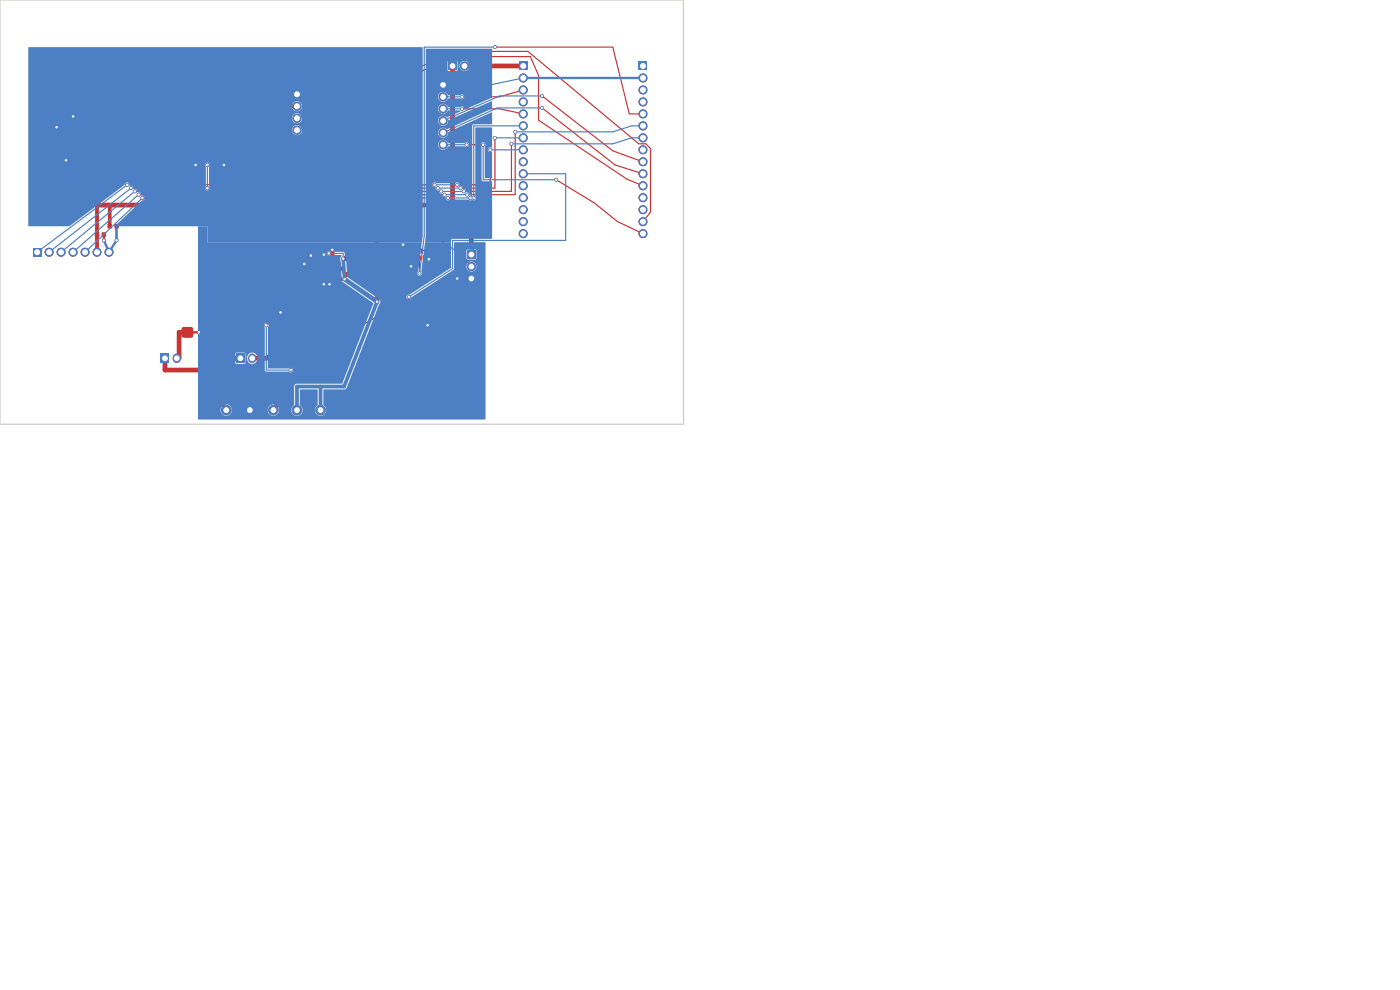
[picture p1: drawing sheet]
<svg xmlns="http://www.w3.org/2000/svg" width="297mm" height="210mm" viewBox="0 0 297 210" stroke-linecap="round" stroke-linejoin="round" font-family="sans-serif">
<g fill="#c83434">
<path d="M20.2 49.3h.8v.9h-.8z"/>
<path d="M21.6 49.3h.8v.9h-.8z"/>
<path d="M87.8 54.2l.5 .1v1l-.5-.1z"/>
<path d="M88.7 54.2l.6 .1-.1 1-.5-.1z"/>
<path d="M89.7 54.2l.5 .1v1l-.5-.1z"/>
<path d="M89.2 52.7l.6 .1-.1 1-.5-.1z"/>
<path d="M88.3 52.7l.5 .1v1l-.6-.1z"/>
<path d="M22.9 47.6h.8v.8h-.8z"/>
<path d="M24.3 47.6h.8v.8h-.8z"/>
<path d="M7 52.7h1.7v1.7h-1.7z"/>
</g>
<g fill="#c83434" stroke="#c83434" stroke-width=".21">
<circle cx="10.4" cy="53.5" r=".85"/>
<circle cx="13" cy="53.5" r=".85"/>
<circle cx="15.5" cy="53.5" r=".85"/>
<circle cx="18" cy="53.5" r=".85"/>
<circle cx="20.6" cy="53.5" r=".85"/>
<circle cx="23.1" cy="53.5" r=".85"/>
</g>
<g fill="#c83434">
<path d="M42.4 74.4l.8-.1 .2 .1v3.1l-.1 .2h-.8l-.2-.1z"/>
<path d="M46.6 74.4l.9-.1 .2 .1v3.1l-.1 .2h-.8l-.2-.1z"/>
<path d="M110.1 13.2h1.7v1.7h-1.7z"/>
</g>
<g fill="#c83434" stroke="#c83434" stroke-width=".21">
<circle cx="111" cy="16.5" r=".85"/>
<circle cx="111" cy="19.1" r=".85"/>
<circle cx="111" cy="21.6" r=".85"/>
<circle cx="111" cy="24.2" r=".85"/>
<circle cx="111" cy="26.7" r=".85"/>
<circle cx="111" cy="29.2" r=".85"/>
<circle cx="111" cy="31.8" r=".85"/>
<circle cx="111" cy="34.3" r=".85"/>
<circle cx="111" cy="36.9" r=".85"/>
<circle cx="111" cy="39.4" r=".85"/>
<circle cx="111" cy="41.9" r=".85"/>
<circle cx="111" cy="44.5" r=".85"/>
<circle cx="111" cy="47" r=".85"/>
<circle cx="111" cy="49.6" r=".85"/>
</g>
<g fill="#c83434">
<path d="M38.9 34.6h.8v.8h-.8z"/>
<path d="M40.3 34.6h.8v.8h-.8z"/>
<path d="M99.1 53.2h1.7v1.7h-1.7z"/>
</g>
<g fill="#c83434" stroke="#c83434" stroke-width=".21">
<circle cx="100" cy="56.5" r=".85"/>
<circle cx="100" cy="59.1" r=".85"/>
</g>
<path d="M95.1 13.2h1.7v1.7h-1.7z" fill="#c83434"/>
<circle cx="98.5" cy="14" r=".85" fill="#c83434" stroke="#c83434" stroke-width=".21"/>
<g fill="#c83434">
<path d="M16.9 31.5h1.2v1h-1.2z"/>
<path d="M16.9 33.5h1.2v1h-1.2z"/>
</g>
<circle cx="53" cy="87" r="1" fill="#c83434" stroke="#c83434" stroke-width=".21"/>
<g fill="#c83434">
<path d="M66.3 55.6h.8v.8h-.8z"/>
<path d="M64.9 55.6h.8v.8h-.8z"/>
<path d="M50.1 75h1.8v2h-1.8z"/>
</g>
<path d="M53.5 75.9v.3" fill="none" stroke="#c83434" stroke-width="1.7"/>
<path d="M135.5 13.2h1.7v1.7h-1.7z" fill="#c83434"/>
<g fill="#c83434" stroke="#c83434" stroke-width=".21">
<circle cx="136.4" cy="16.5" r=".85"/>
<circle cx="136.4" cy="19.1" r=".85"/>
<circle cx="136.4" cy="21.6" r=".85"/>
<circle cx="136.4" cy="24.2" r=".85"/>
<circle cx="136.4" cy="26.7" r=".85"/>
<circle cx="136.4" cy="29.2" r=".85"/>
<circle cx="136.4" cy="31.8" r=".85"/>
<circle cx="136.4" cy="34.3" r=".85"/>
<circle cx="136.4" cy="36.9" r=".85"/>
<circle cx="136.4" cy="39.4" r=".85"/>
<circle cx="136.4" cy="41.9" r=".85"/>
<circle cx="136.4" cy="44.5" r=".85"/>
<circle cx="136.4" cy="47" r=".85"/>
<circle cx="136.4" cy="49.6" r=".85"/>
<circle cx="68" cy="87" r="1"/>
</g>
<path d="M34.1 75h1.7v2h-1.7z" fill="#c83434"/>
<path d="M37.5 75.9v.3" fill="none" stroke="#c83434" stroke-width="1.7"/>
<g fill="#c83434">
<path d="M58.1 67.3h.8v.8h-.8z"/>
<path d="M58.1 65.9h.8v.8h-.8z"/>
</g>
<circle cx="63" cy="87" r="1" fill="#c83434" stroke="#c83434" stroke-width=".21"/>
<g fill="#c83434">
<path d="M44.9 34.6h.8v.8h-.8z"/>
<path d="M46.3 34.6h.8v.8h-.8z"/>
<path d="M71.4 58.6h1v1.3h-1z"/>
<path d="M69.4 58.6h1v1.3h-1z"/>
<path d="M62.1 67.3h.8v.8h-.8z"/>
<path d="M62.1 65.9h.8v.8h-.8z"/>
<path d="M71.1 56.6h.6v.3h-.6z"/>
<path d="M71.1 56.1h.6v.3h-.6z"/>
<path d="M71.1 55.6h.6v.3h-.6z"/>
<path d="M71.1 55.1h.6v.3h-.6z"/>
<path d="M70.6 54.3h.3v.6h-.3z"/>
<path d="M70.1 54.3h.3v.6h-.3z"/>
<path d="M69.6 54.3h.3v.6h-.3z"/>
<path d="M69.1 54.3h.3v.6h-.3z"/>
<path d="M68.3 55.1h.6v.3h-.6z"/>
<path d="M68.3 55.6h.6v.3h-.6z"/>
<path d="M68.3 56.1h.6v.3h-.6z"/>
<path d="M68.3 56.6h.6v.3h-.6z"/>
<path d="M69.1 57.1h.3v.6h-.3z"/>
<path d="M69.6 57.1h.3v.6h-.3z"/>
<path d="M70.1 57.1h.3v.6h-.3z"/>
<path d="M70.6 57.1h.3v.6h-.3z"/>
<path d="M69.2 55.2h1.6v1.6h-1.6z"/>
<path d="M66.6 52.4h.8v.8h-.8z"/>
<path d="M66.6 53.8h.8v.8h-.8z"/>
<path d="M14.9 26.4h1v1.2h-1z"/>
<path d="M12.9 26.4h1v1.2h-1z"/>
<path d="M16.5 24h2v1.5h-2z"/>
<path d="M16.5 26.3h2v1.5h-2z"/>
<path d="M22.8 25.1h2v3.8h-2z"/>
<path d="M16.5 28.6h2v1.5h-2z"/>
<path d="M88.9 65.6h.8v.8h-.8z"/>
<path d="M90.3 65.6h.8v.8h-.8z"/>
<path d="M73.1 57.7h3.4v1h-3.4z"/>
<path d="M73.1 54.4h3.4v.9h-3.4z"/>
<path d="M86.9 68.6h.8v.8h-.8z"/>
<path d="M88.3 68.6h.8v.8h-.8z"/>
<path d="M84.9 65.6h.8v.8h-.8z"/>
<path d="M86.3 65.6h.8v.8h-.8z"/>
<path d="M62.1 19.2h1.7v1.7h-1.7z"/>
</g>
<g fill="#c83434" stroke="#c83434" stroke-width=".21">
<circle cx="63" cy="22.5" r=".85"/>
<circle cx="63" cy="25.1" r=".85"/>
<circle cx="63" cy="27.6" r=".85"/>
<circle cx="48" cy="87" r="1"/>
</g>
<g fill="#c83434">
<path d="M42.9 69.5l.4-.1h1.5l.4 .1 .1 .3v1.4l-.1 .3-.4 .2h-1.5l-.4-.2-.1-.3v-1.4z"/>
<path d="M38.6 69.5l.4-.1h1.5l.4 .1 .1 .3v1.4l-.1 .3-.4 .2h-1.5l-.4-.2-.1-.3v-1.4z"/>
<path d="M61.3 76.6h.8v.9h-.8z"/>
<path d="M64 76.6h.8v.9h-.8z"/>
<path d="M62.6 74.6h.8v.9h-.8z"/>
<path d="M93.1 17.2h1.7v1.7h-1.7z"/>
</g>
<g fill="#c83434" stroke="#c83434" stroke-width=".21">
<circle cx="94" cy="20.5" r=".85"/>
<circle cx="94" cy="23.1" r=".85"/>
<circle cx="94" cy="25.6" r=".85"/>
<circle cx="94" cy="28.2" r=".85"/>
<circle cx="94" cy="30.7" r=".85"/>
</g>
<g fill="#c83434">
<path d="M66.2 58.6h1v1.3h-1z"/>
<path d="M68.2 58.6h1v1.3h-1z"/>
<path d="M85.1 54.3h.8v.8h-.8z"/>
<path d="M85.1 52.9h.8v.8h-.8z"/>
</g>
<g fill="#c83434" stroke="#c83434" stroke-width=".21">
<circle cx="58" cy="87" r="1"/>
<circle cx="73.1" cy="59.2" r=".3"/>
<circle cx="72.8" cy="54.9" r=".3"/>
<circle cx="69.7" cy="53.7" r=".3"/>
<circle cx="80" cy="64" r=".3"/>
<circle cx="59.5" cy="66.3" r=".3"/>
<circle cx="66" cy="54.2" r=".3"/>
<circle cx="47.5" cy="35" r=".3"/>
<circle cx="24.7" cy="51" r=".3"/>
<circle cx="70.5" cy="53" r=".3"/>
<circle cx="12" cy="27" r=".3"/>
<circle cx="90.7" cy="69" r=".3"/>
<circle cx="69.9" cy="60.3" r=".3"/>
<circle cx="41.5" cy="35" r=".3"/>
<circle cx="64.6" cy="56" r=".3"/>
<circle cx="91" cy="55" r=".3"/>
<circle cx="97" cy="59.1" r=".3"/>
<circle cx="42.2" cy="70.5" r=".3"/>
<circle cx="68.7" cy="54" r=".3"/>
<circle cx="85.5" cy="51.9" r=".3"/>
<circle cx="14" cy="34" r=".3"/>
<circle cx="15.5" cy="24.7" r=".3"/>
<circle cx="87.2" cy="56.5" r=".3"/>
<circle cx="22" cy="51" r=".3"/>
<circle cx="68.7" cy="60.3" r=".3"/>
<circle cx="105" cy="10" r=".3"/>
<circle cx="89" cy="58" r=".3"/>
<circle cx="104" cy="31.8" r=".3"/>
<circle cx="97" cy="39.2" r=".3"/>
<circle cx="92.2" cy="39.2" r=".3"/>
<circle cx="27" cy="39.2" r=".3"/>
<circle cx="44" cy="35" r=".3"/>
<circle cx="92.9" cy="39.9" r=".3"/>
<circle cx="97.7" cy="39.9" r=".3"/>
<circle cx="44" cy="39.9" r=".3"/>
<circle cx="27.8" cy="39.9" r=".3"/>
<circle cx="105" cy="29.2" r=".3"/>
<circle cx="93.6" cy="40.6" r=".3"/>
<circle cx="98.4" cy="40.6" r=".3"/>
<circle cx="28.6" cy="40.6" r=".3"/>
<circle cx="108.5" cy="30.5" r=".3"/>
<circle cx="99.1" cy="41.3" r=".3"/>
<circle cx="109.3" cy="28" r=".3"/>
<circle cx="94.3" cy="41.3" r=".3"/>
<circle cx="29.4" cy="41.3" r=".3"/>
<circle cx="95" cy="42" r=".3"/>
<circle cx="99.8" cy="42" r=".3"/>
<circle cx="30.2" cy="42" r=".3"/>
<circle cx="100.5" cy="42" r=".3"/>
<circle cx="98" cy="20.5" r=".3"/>
<circle cx="98" cy="23.1" r=".3"/>
<circle cx="86.7" cy="63" r=".3"/>
<circle cx="115" cy="20.3" r=".3"/>
<circle cx="115" cy="22.9" r=".3"/>
<circle cx="118" cy="38.1" r=".3"/>
<circle cx="99" cy="30.7" r=".3"/>
<circle cx="102.5" cy="30.7" r=".3"/>
<circle cx="61.6" cy="78.5" r=".3"/>
<circle cx="56.5" cy="69" r=".3"/>
</g>
<path d="M67.8 55.3h.8M68.6 55.8l-1.9 .2M69.8 57.4v.8h1.4l.7 1" fill="none" stroke="#c83434" stroke-width=".21"/>
<path d="M67.7 56.8v1.5l-1 .9M71.9 59.2h1.2M72.8 54.9h.3" fill="none" stroke="#c83434" stroke-width=".6"/>
<path d="M96 14v29.5M98.5 14h12.5M20.6 43.5h79.4v10.5M66.7 59.2l-1.2 1.8v16h-1.2l-6.3 10M80 43.5v20.5M35 76v2.5h7.9M39.7 70.5h-1.7v5.5h-.5M42.9 78.5l5.1 8.5M42.9 76v2.5M44 70.5v2h3.1v3.5h3.9M63 75l-3-1-3.5 2h-3" fill="none" stroke="#c83434" stroke-width="1"/>
<path d="M15.4 27h8.4M17.5 29.3v2.7h-5.5v9l8.6 2.5v10M30 22.5h33M23.3 43.5v4.5M80 54.7h5.5" fill="none" stroke="#c83434" stroke-width=".8"/>
<path d="M12 27h1.4M14 34h3.5M15.5 24.7h2M22 49.8v1.2M24.7 48v3M85.5 51.9v1.4M88.1 54.8l-.9 1.7M88.5 53.3v-1.4h-1.5v2.8h-1.5M90 54.8l1 .2M97 59.1h3M39.7 70.5h2.5" fill="none" stroke="#c83434" stroke-width=".5"/>
<g fill="none" stroke="#c83434" stroke-width=".25">
<path d="M105 10h25l3.5 14.2h2.9M111 19.1l-5 1.4h-8M27 39.2h65.2M27.8 39.9h65.1M39.3 35v4.2M40.7 35h.8M44 35h1.3M46.7 35h.8M63 27.6l33-15.6h16.5l1.8 4v9.5l18.7 12.5 3.4 1.4M63 25.1l34-14.2h15l23.5 19.6h1.5l1 1v13.5l-1.6 2M98 23.1h8l5 1.1M99 30.7h3.5"/>
<path d="M104 31.8v7.4h-7M105 29.2v10.7h-7.3M108.5 30.5v10.1h-10.1M109.3 28v13.3h-10.2M115 20.4l15 11.6 6.4 2.3M115 22.9l15.5 12.1 5.9 1.9M118 38.1l8 4.9 5 4 5.4 2.6M28.6 40.6h65M29.4 41.3h64.9M30.2 42h64.8M67 52.8h.8v2.5M68.6 55.8v1h-.4v.6h1"/>
<path d="M69.8 53.8v.8M71.4 55.8h.8v1h-.8M71.4 56.3h.8M89 54.8v3.2M89.5 53.3l4.5-1.8 4 2.5 2 2.5M99.8 42h.7M58.5 66.3h1M58.5 67.7v1.1h-2M61.7 77v1.5M62.5 66.3v-1.8h-6v4.5M85.3 66h-3.3l-7 4h-9.5l-3-2.3M86.7 66h2.6"/>
<path d="M86.7 63v3M86.7 66l.6 3M90.7 66v3h-2"/>
</g>
<path d="M67.7 56.8h.9" fill="none" stroke="#c83434" stroke-width=".4"/>
<path d="M72.2 56.8l.6 .6 .3 .8" fill="none" stroke="#c83434" stroke-width=".7"/>
<g fill="#c83434">
<path d="M22 22.1h8l-.1 9.9-7.9-.1z"/>
<path d="M64 52.1l2.4-.1v1.3l1.1 .3v1.9l-1.1-.2-.4 .4 .1 .7 .1 .2 1 .2v1.3l-.3 .2-.9 .1-.1 .8-1.1 1.5-.8-.1z"/>
<path d="M68.2 57.8l.6-.1 .6 .2 .2 .6h1.3v2.2h-4.2l.2-.5 .5-.3 .1-.7 .7-.7z"/>
<path d="M67.6 52l3.3 .1v5.7l-.8 .1-.1-.9-.6-.1a.3 .3 0 0 1-.3-.1 .3 .3 0 0 1 0-.3v-1.4l-.9-.2v-1.2h1l.4 1.4 .5-.1v-.8a.52 .52 0 0 0-.1-.9 .52 .52 0 0 0-.8 .4h-1v-1.1l-.5-.2z"/>
</g>
<path d="M7 52.7h1.7v1.7h-1.7z" fill="#4d7fc4"/>
<g fill="#4d7fc4" stroke="#4d7fc4" stroke-width=".21">
<circle cx="10.4" cy="53.5" r=".85"/>
<circle cx="13" cy="53.5" r=".85"/>
<circle cx="15.5" cy="53.5" r=".85"/>
<circle cx="18" cy="53.5" r=".85"/>
<circle cx="20.6" cy="53.5" r=".85"/>
<circle cx="23.1" cy="53.5" r=".85"/>
</g>
<path d="M110.1 13.2h1.7v1.7h-1.7z" fill="#4d7fc4"/>
<g fill="#4d7fc4" stroke="#4d7fc4" stroke-width=".21">
<circle cx="111" cy="16.5" r=".85"/>
<circle cx="111" cy="19.1" r=".85"/>
<circle cx="111" cy="21.6" r=".85"/>
<circle cx="111" cy="24.2" r=".85"/>
<circle cx="111" cy="26.7" r=".85"/>
<circle cx="111" cy="29.2" r=".85"/>
<circle cx="111" cy="31.8" r=".85"/>
<circle cx="111" cy="34.3" r=".85"/>
<circle cx="111" cy="36.9" r=".85"/>
<circle cx="111" cy="39.4" r=".85"/>
<circle cx="111" cy="41.9" r=".85"/>
<circle cx="111" cy="44.5" r=".85"/>
<circle cx="111" cy="47" r=".85"/>
<circle cx="111" cy="49.6" r=".85"/>
</g>
<path d="M99.1 53.2h1.7v1.7h-1.7z" fill="#4d7fc4"/>
<g fill="#4d7fc4" stroke="#4d7fc4" stroke-width=".21">
<circle cx="100" cy="56.5" r=".85"/>
<circle cx="100" cy="59.1" r=".85"/>
</g>
<path d="M95.1 13.2h1.7v1.7h-1.7z" fill="#4d7fc4"/>
<g fill="#4d7fc4" stroke="#4d7fc4" stroke-width=".21">
<circle cx="98.5" cy="14" r=".85"/>
<circle cx="53" cy="87" r="1"/>
</g>
<path d="M50.1 75h1.8v2h-1.8z" fill="#4d7fc4"/>
<path d="M53.5 75.9v.3" fill="none" stroke="#4d7fc4" stroke-width="1.7"/>
<path d="M135.5 13.2h1.7v1.7h-1.7z" fill="#4d7fc4"/>
<g fill="#4d7fc4" stroke="#4d7fc4" stroke-width=".21">
<circle cx="136.4" cy="16.5" r=".85"/>
<circle cx="136.4" cy="19.1" r=".85"/>
<circle cx="136.4" cy="21.6" r=".85"/>
<circle cx="136.4" cy="24.2" r=".85"/>
<circle cx="136.4" cy="26.7" r=".85"/>
<circle cx="136.4" cy="29.2" r=".85"/>
<circle cx="136.4" cy="31.8" r=".85"/>
<circle cx="136.4" cy="34.3" r=".85"/>
<circle cx="136.4" cy="36.9" r=".85"/>
<circle cx="136.4" cy="39.4" r=".85"/>
<circle cx="136.4" cy="41.9" r=".85"/>
<circle cx="136.4" cy="44.5" r=".85"/>
<circle cx="136.4" cy="47" r=".85"/>
<circle cx="136.4" cy="49.6" r=".85"/>
<circle cx="68" cy="87" r="1"/>
</g>
<path d="M34.1 75h1.7v2h-1.7z" fill="#4d7fc4"/>
<path d="M37.5 75.9v.3" fill="none" stroke="#4d7fc4" stroke-width="1.7"/>
<circle cx="63" cy="87" r="1" fill="#4d7fc4" stroke="#4d7fc4" stroke-width=".21"/>
<path d="M62.1 19.2h1.7v1.7h-1.7z" fill="#4d7fc4"/>
<g fill="#4d7fc4" stroke="#4d7fc4" stroke-width=".21">
<circle cx="63" cy="22.5" r=".85"/>
<circle cx="63" cy="25.1" r=".85"/>
<circle cx="63" cy="27.6" r=".85"/>
<circle cx="48" cy="87" r="1"/>
</g>
<path d="M93.1 17.2h1.7v1.7h-1.7z" fill="#4d7fc4"/>
<g fill="#4d7fc4" stroke="#4d7fc4" stroke-width=".21">
<circle cx="94" cy="20.5" r=".85"/>
<circle cx="94" cy="23.1" r=".85"/>
<circle cx="94" cy="25.6" r=".85"/>
<circle cx="94" cy="28.2" r=".85"/>
<circle cx="94" cy="30.7" r=".85"/>
<circle cx="58" cy="87" r="1"/>
<circle cx="73.1" cy="59.2" r=".3"/>
<circle cx="72.8" cy="54.9" r=".3"/>
<circle cx="69.7" cy="53.7" r=".3"/>
<circle cx="80" cy="64" r=".3"/>
<circle cx="59.5" cy="66.3" r=".3"/>
<circle cx="66" cy="54.2" r=".3"/>
<circle cx="47.5" cy="35" r=".3"/>
<circle cx="24.7" cy="51" r=".3"/>
<circle cx="70.5" cy="53" r=".3"/>
<circle cx="12" cy="27" r=".3"/>
<circle cx="90.7" cy="69" r=".3"/>
<circle cx="69.9" cy="60.3" r=".3"/>
<circle cx="41.5" cy="35" r=".3"/>
<circle cx="64.6" cy="56" r=".3"/>
<circle cx="91" cy="55" r=".3"/>
<circle cx="97" cy="59.1" r=".3"/>
<circle cx="42.2" cy="70.5" r=".3"/>
<circle cx="68.7" cy="54" r=".3"/>
<circle cx="85.5" cy="51.9" r=".3"/>
<circle cx="14" cy="34" r=".3"/>
<circle cx="15.5" cy="24.7" r=".3"/>
<circle cx="87.2" cy="56.5" r=".3"/>
<circle cx="22" cy="51" r=".3"/>
<circle cx="68.7" cy="60.3" r=".3"/>
<circle cx="105" cy="10" r=".3"/>
<circle cx="89" cy="58" r=".3"/>
<circle cx="104" cy="31.8" r=".3"/>
<circle cx="97" cy="39.2" r=".3"/>
<circle cx="92.2" cy="39.2" r=".3"/>
<circle cx="27" cy="39.2" r=".3"/>
<circle cx="44" cy="35" r=".3"/>
<circle cx="92.9" cy="39.9" r=".3"/>
<circle cx="97.7" cy="39.9" r=".3"/>
<circle cx="44" cy="39.9" r=".3"/>
<circle cx="27.8" cy="39.9" r=".3"/>
<circle cx="105" cy="29.2" r=".3"/>
<circle cx="93.6" cy="40.6" r=".3"/>
<circle cx="98.4" cy="40.6" r=".3"/>
<circle cx="28.6" cy="40.6" r=".3"/>
<circle cx="108.5" cy="30.5" r=".3"/>
<circle cx="99.1" cy="41.3" r=".3"/>
<circle cx="109.3" cy="28" r=".3"/>
<circle cx="94.3" cy="41.3" r=".3"/>
<circle cx="29.4" cy="41.3" r=".3"/>
<circle cx="95" cy="42" r=".3"/>
<circle cx="99.8" cy="42" r=".3"/>
<circle cx="30.2" cy="42" r=".3"/>
<circle cx="100.5" cy="42" r=".3"/>
<circle cx="98" cy="20.5" r=".3"/>
<circle cx="98" cy="23.1" r=".3"/>
<circle cx="86.7" cy="63" r=".3"/>
<circle cx="115" cy="20.3" r=".3"/>
<circle cx="115" cy="22.9" r=".3"/>
<circle cx="118" cy="38.1" r=".3"/>
<circle cx="99" cy="30.7" r=".3"/>
<circle cx="102.5" cy="30.7" r=".3"/>
<circle cx="61.6" cy="78.5" r=".3"/>
<circle cx="56.5" cy="69" r=".3"/>
</g>
<path d="M72.8 54.9l.3 4.3M80 64l-7 18h-10v5M68 82v5" fill="none" stroke="#4d7fc4" stroke-width=".8"/>
<path d="M73.1 59.2l6.9 4.8" fill="none" stroke="#4d7fc4" stroke-width="1"/>
<g fill="none" stroke="#4d7fc4" stroke-width=".25">
<path d="M105 10h-15v40l-1 8M111 16.5l-7 1.5h-10M27 39.2l-19.1 14.3M27.8 39.9l-17.4 13.6M44 35v4.9M92.2 39.2h4.8M92.9 39.9h4.8M94 20.5h4M94 23.1h4M94 30.7h5M102.5 30.7v7.4h15.5M104 31.8h7"/>
<path d="M105 29.2h6M111 26.7h-10.5v15.3M111 36.9h9v14.1h-24v6l-9.3 6M115 20.4h-9l-12 5.2M115 22.9h-9.5l-11.5 5.3M136.4 29.2h-2.4l-4 1.3h-21.5M136.4 26.7h-2.4l-4 1.3h-20.7M24.7 47.9v3.1M28.6 40.6l-15.6 12.9M29.4 41.3l-13.9 12.2M30.2 42l-12.2 11.5M69.8 53.8h3v1.1"/>
<path d="M93.6 40.6h4.8M94.3 41.3h4.8M95 42h4.8M56.5 69v9.5h5.2"/>
</g>
<path d="M111 16.5h25.4M22 51l1.1 2.5 1.6-2.5" fill="none" stroke="#4d7fc4" stroke-width=".5"/>
<g fill="#4d7fc4">
<path d="M42 48h2v3.5h45.5l-.8 6a.52 .52 0 0 0-.2 .7 .52 .52 0 0 0 .7 .2 .52 .52 0 0 0 .2-.7l.7-6.2h5.6v5.3l-8.9 5.7a.52 .52 0 0 0-.6 .4 .52 .52 0 0 0 .5 .6 .52 .52 0 0 0 .6-.5l8.9-5.7 .1-.9h2.6a1.06 1.06 0 0 0 1.5 1.1 1.06 1.06 0 0 0 .3-1.7 1.06 1.06 0 0 0-1.7 .4l-.1 .2h-2.6v-3.3h2.6l.1 1.9 1.9 .1 .2-.2-.1-1.8-.1-.2h-1.8l-.2 .2h-2.6v-1.6h6.7l-.1 37.5-60.9-.1v-2h4.8a1.2 1.2 0 0 0 1.2 1.3 1.2 1.2 0 0 0 1.2-1.3h7.6v.2a1.2 1.2 0 0 0 1.3 1.1 1.2 1.2 0 0 0 1.1-1.3h2.6v.2a1.22 1.22 0 0 0 1.9 .9 1.22 1.22 0 0 0-.1-2.1v-3.2l3.7-.1 .1 .1v3.3a1.23 1.23 0 0 0-.2 1.8 1.23 1.23 0 0 0 1.8-.1 1.23 1.23 0 0 0-.4-1.8l.1-3.3h4.3l.5-.3 6.9-17.7a.73 .73 0 0 0 .1-1.1l-6.8-4.8-.3-4-.3-.4-.1-.8-2.9-.1a.52 .52 0 0 0-.7 0 .52 .52 0 0 0 0 .8 .52 .52 0 0 0 .8-.1h2.3l-.3 .7 .2 4.5 .1 .4 6.7 4.7-6.6 17h-9.8l-.4 .5v4l-.4 .5-.2 .5h-2.6v-.2a1.2 1.2 0 0 0-1.3-.9 1.2 1.2 0 0 0-1.1 1.1h-7.6v-.2a1.2 1.2 0 0 0-1.3-.9 1.2 1.2 0 0 0-1.1 1.1h-4.8v-11.9h7.9v2l.2 .2h1.8l.2-.2v-1.3h.3a1.15 1.15 0 0 0 .9 1.5 1.21 1.21 0 0 0 1.3-.9 1.21 1.21 0 0 0-.6-1.4 1.05 1.05 0 0 0-1.6 .8h-.3v-.7l-.2-.2h-1.8l-.2 .2h-7.9v-6.1h14l.2 .5v9.2l.3 .2h4.7a.53 .53 0 0 0 .8 .1 .53 .53 0 0 0 0-.8 .53 .53 0 0 0-.8 .1l-4.4-.1v-8.7a.5 .5 0 0 0-.1-.8 .5 .5 0 0 0-.7 .3h-14z"/>
<path d="M6 10.1h83.7v39.9l-.2 1.5h-45.5v-3.5h-19.4v-.2l5.5-5.3a.55 .55 0 0 0 .6-.6 .55 .55 0 0 0-.8-.4 .62 .62 0 0 0-.8-.7 .62 .62 0 0 0-.8-.7 .62 .62 0 0 0-.8-.7 .54 .54 0 0 0-.4-.7 .54 .54 0 0 0-.6 .5l-11.8 8.8-8.7-.1v-13h37.5l.2 .5v4.1a.53 .53 0 0 0-.1 .7 .53 .53 0 0 0 .8 0 .53 .53 0 0 0-.1-.7v-4.1a.52 .52 0 0 0 0-.8 .52 .52 0 0 0-.8 .3h-37.5v-7.4h55.9a1.06 1.06 0 0 0 1.5 1.1 1.06 1.06 0 0 0 .3-1.8 1.06 1.06 0 0 0-1.7 .5l-.1 .2h-55.9v-2.5h55.9a1.06 1.06 0 0 0 1.5 1.1 1.06 1.06 0 0 0 .3-1.8 1.06 1.06 0 0 0-1.7 .5l-.1 .2h-55.9v-2.6h55.9a1.06 1.06 0 0 0 1.5 1.1 1.06 1.06 0 0 0 .3-1.7 1.06 1.06 0 0 0-1.7 .4l-.1 .2h-55.9z"/>
<path d="M90.3 10.4h14.1v10.3l-5.8 2.5a.62 .62 0 0 0-.4-.6 .62 .62 0 0 0-.6 .2l-2.6-.1a1.06 1.06 0 0 0-1.6-.5 1.06 1.06 0 0 0 0 1.7 1.06 1.06 0 0 0 1.6-.5h2.6l.1 .1-2.9 1.4a1.07 1.07 0 0 0-1.7 .2 1.07 1.07 0 0 0 .7 1.6 1.07 1.07 0 0 0 1.3-1.2l9.1-4 .2 .1-.1 1.5-9.4 4.3a1.07 1.07 0 0 0-1.7 0 1.07 1.07 0 0 0 .3 1.6 1.07 1.07 0 0 0 1.5-.5l.1-.5 9.1-4.2 .2 .1-.1 2.5h-3.8l-.3 .3v14.7a.35 .35 0 0 1-.5 .1 .35 .35 0 0 1-.1-.4l-.6-.3a.96 .96 0 0 0-.8-.8 .81 .81 0 0 0-.7-.7l-.1-.4-.3-.2-.5 .2h-4a.5 .5 0 0 0-.9 .1 .5 .5 0 0 0 .6 .7 .84 .84 0 0 0 .8 .8l.1 .4 .5 .2a1.01 1.01 0 0 0 .8 .8 .53 .53 0 0 0 .3 .6 .53 .53 0 0 0 .6-.2h4l.3 .2 .5-.1a.53 .53 0 0 0 .7-.1 .53 .53 0 0 0-.1-.7l.1-14.6 3.5 .1v4.2a.55 .55 0 0 0-.8 .2 .55 .55 0 0 0 .3 .8l.4-.1 .1 .1v5.4l-.1 .1h-1.4l-.1-.1v-6.6a.52 .52 0 0 0 .1-.7 .52 .52 0 0 0-.8 0 .52 .52 0 0 0 .1 .7v7.2l.3 .2h1.8l.1 .1v12l-8.4 .1-.3 .2v.6h-5.6l.2-1.5v-19.4h2.6a1.1 1.1 0 0 0 .9 1.1 1.1 1.1 0 0 0 1.3-.7h3.5a.51 .51 0 0 0 .8 0 .51 .51 0 0 0-.1-.7 .51 .51 0 0 0-.7 .1h-3.6a1.07 1.07 0 0 0-1.1-.7 1.07 1.07 0 0 0-1 .9h-2.6v-10.2h2.6v.2a1.1 1.1 0 0 0 1 1 1.1 1.1 0 0 0 1.2-.7h2.5a.51 .51 0 0 0 .8-.1 .51 .51 0 0 0-.1-.7 .51 .51 0 0 0-.7 .1h-2.6a1.07 1.07 0 0 0-1.1-.7 1.07 1.07 0 0 0-1 .9h-2.6v-7.3h4.6v1.8l.2 .2 1.8-.1 .2-1.1h.4a1.06 1.06 0 0 0 1.4 1.1 1.06 1.06 0 0 0 .4-1.8 1.06 1.06 0 0 0-1.8 .5v.2h-.4v-.8l-.2-.2h-1.8l-.2 .2h-4.6z"/>
<path d="M96.3 51.4l6.6-.1 .1 .2h-6.7z"/>
</g>
<path d="M0 0h145v90h-145z" fill="none" stroke="#d0d2cd" stroke-width=".3"/>
<g fill="#fff" stroke="#fff" stroke-width=".21">
<circle cx="73.1" cy="59.2" r=".15"/>
<circle cx="72.8" cy="54.8" r=".15"/>
<circle cx="69.8" cy="53.8" r=".15"/>
<circle cx="80" cy="64" r=".15"/>
<circle cx="59.5" cy="66.3" r=".15"/>
<circle cx="65.9" cy="54.2" r=".15"/>
<circle cx="47.5" cy="35" r=".15"/>
<circle cx="24.7" cy="51" r=".15"/>
<circle cx="70.5" cy="53" r=".15"/>
<circle cx="12" cy="27" r=".15"/>
<circle cx="90.7" cy="69" r=".15"/>
<circle cx="69.9" cy="60.3" r=".15"/>
<circle cx="41.5" cy="35" r=".15"/>
<circle cx="64.5" cy="56" r=".15"/>
<circle cx="91" cy="55" r=".15"/>
<circle cx="97" cy="59.1" r=".15"/>
<circle cx="42.2" cy="70.5" r=".15"/>
<circle cx="68.7" cy="54" r=".15"/>
<circle cx="85.5" cy="51.9" r=".15"/>
<circle cx="14" cy="34" r=".15"/>
<circle cx="15.5" cy="24.7" r=".15"/>
<circle cx="87.2" cy="56.5" r=".15"/>
<circle cx="22" cy="51" r=".15"/>
<circle cx="68.7" cy="60.3" r=".15"/>
<circle cx="105" cy="10" r=".15"/>
<circle cx="89" cy="58" r=".15"/>
<circle cx="104" cy="31.8" r=".15"/>
<circle cx="97" cy="39.2" r=".15"/>
<circle cx="92.2" cy="39.2" r=".15"/>
<circle cx="27" cy="39.2" r=".15"/>
<circle cx="44" cy="35" r=".15"/>
<circle cx="92.9" cy="39.9" r=".15"/>
<circle cx="97.7" cy="39.9" r=".15"/>
<circle cx="44" cy="39.9" r=".15"/>
<circle cx="27.8" cy="39.9" r=".15"/>
<circle cx="105" cy="29.2" r=".15"/>
<circle cx="93.6" cy="40.6" r=".15"/>
<circle cx="98.4" cy="40.6" r=".15"/>
<circle cx="28.6" cy="40.6" r=".15"/>
<circle cx="108.5" cy="30.5" r=".15"/>
<circle cx="99.1" cy="41.3" r=".15"/>
<circle cx="109.3" cy="28" r=".15"/>
<circle cx="94.3" cy="41.3" r=".15"/>
<circle cx="29.4" cy="41.3" r=".15"/>
<circle cx="95" cy="42" r=".15"/>
<circle cx="99.8" cy="42" r=".15"/>
<circle cx="30.2" cy="42" r=".15"/>
<circle cx="100.5" cy="42" r=".15"/>
<circle cx="98" cy="20.5" r=".15"/>
<circle cx="98" cy="23.1" r=".15"/>
<circle cx="86.7" cy="63" r=".15"/>
<circle cx="115" cy="20.4" r=".15"/>
<circle cx="115" cy="22.9" r=".15"/>
<circle cx="118" cy="38.1" r=".15"/>
<circle cx="99" cy="30.7" r=".15"/>
<circle cx="102.5" cy="30.7" r=".15"/>
<circle cx="61.6" cy="78.5" r=".15"/>
<circle cx="56.5" cy="69" r=".15"/>
<circle cx="7.9" cy="53.5" r=".52"/>
<circle cx="10.4" cy="53.5" r=".52"/>
<circle cx="13" cy="53.5" r=".52"/>
<circle cx="15.5" cy="53.5" r=".52"/>
<circle cx="18" cy="53.5" r=".52"/>
<circle cx="20.6" cy="53.5" r=".52"/>
<circle cx="23.1" cy="53.5" r=".52"/>
<circle cx="111" cy="14" r=".52"/>
<circle cx="111" cy="16.5" r=".52"/>
<circle cx="111" cy="19.1" r=".52"/>
<circle cx="111" cy="21.6" r=".52"/>
<circle cx="111" cy="24.2" r=".52"/>
<circle cx="111" cy="26.7" r=".52"/>
<circle cx="111" cy="29.2" r=".52"/>
<circle cx="111" cy="31.8" r=".52"/>
<circle cx="111" cy="34.3" r=".52"/>
<circle cx="111" cy="36.9" r=".52"/>
<circle cx="111" cy="39.4" r=".52"/>
<circle cx="111" cy="41.9" r=".52"/>
<circle cx="111" cy="44.5" r=".52"/>
<circle cx="111" cy="47" r=".52"/>
<circle cx="111" cy="49.6" r=".52"/>
<circle cx="100" cy="54" r=".5"/>
<circle cx="100" cy="56.5" r=".5"/>
<circle cx="100" cy="59.1" r=".5"/>
<circle cx="96" cy="14" r=".5"/>
<circle cx="98.5" cy="14" r=".5"/>
<circle cx="53" cy="87" r=".5"/>
<circle cx="51" cy="76" r=".5"/>
<circle cx="53.5" cy="76" r=".5"/>
<circle cx="136.4" cy="14" r=".52"/>
<circle cx="136.4" cy="16.5" r=".52"/>
<circle cx="136.4" cy="19.1" r=".52"/>
<circle cx="136.4" cy="21.6" r=".52"/>
<circle cx="136.4" cy="24.2" r=".52"/>
<circle cx="136.4" cy="26.7" r=".52"/>
<circle cx="136.4" cy="29.2" r=".52"/>
<circle cx="136.4" cy="31.8" r=".52"/>
<circle cx="136.4" cy="34.3" r=".52"/>
<circle cx="136.4" cy="36.9" r=".52"/>
<circle cx="136.4" cy="39.4" r=".52"/>
<circle cx="136.4" cy="41.9" r=".52"/>
<circle cx="136.4" cy="44.5" r=".52"/>
<circle cx="136.4" cy="47" r=".52"/>
<circle cx="136.4" cy="49.6" r=".52"/>
<circle cx="68" cy="87" r=".5"/>
<circle cx="35" cy="76" r=".5"/>
<circle cx="37.5" cy="76" r=".5"/>
<circle cx="63" cy="87" r=".5"/>
<circle cx="63" cy="20" r=".52"/>
<circle cx="63" cy="22.5" r=".52"/>
<circle cx="63" cy="25.1" r=".52"/>
<circle cx="63" cy="27.6" r=".52"/>
<circle cx="48" cy="87" r=".5"/>
<circle cx="94" cy="18" r=".5"/>
<circle cx="94" cy="20.5" r=".5"/>
<circle cx="94" cy="23.1" r=".5"/>
<circle cx="94" cy="25.6" r=".5"/>
<circle cx="94" cy="28.2" r=".5"/>
<circle cx="94" cy="30.7" r=".5"/>
<circle cx="58" cy="87" r=".5"/>
</g>
</svg>
